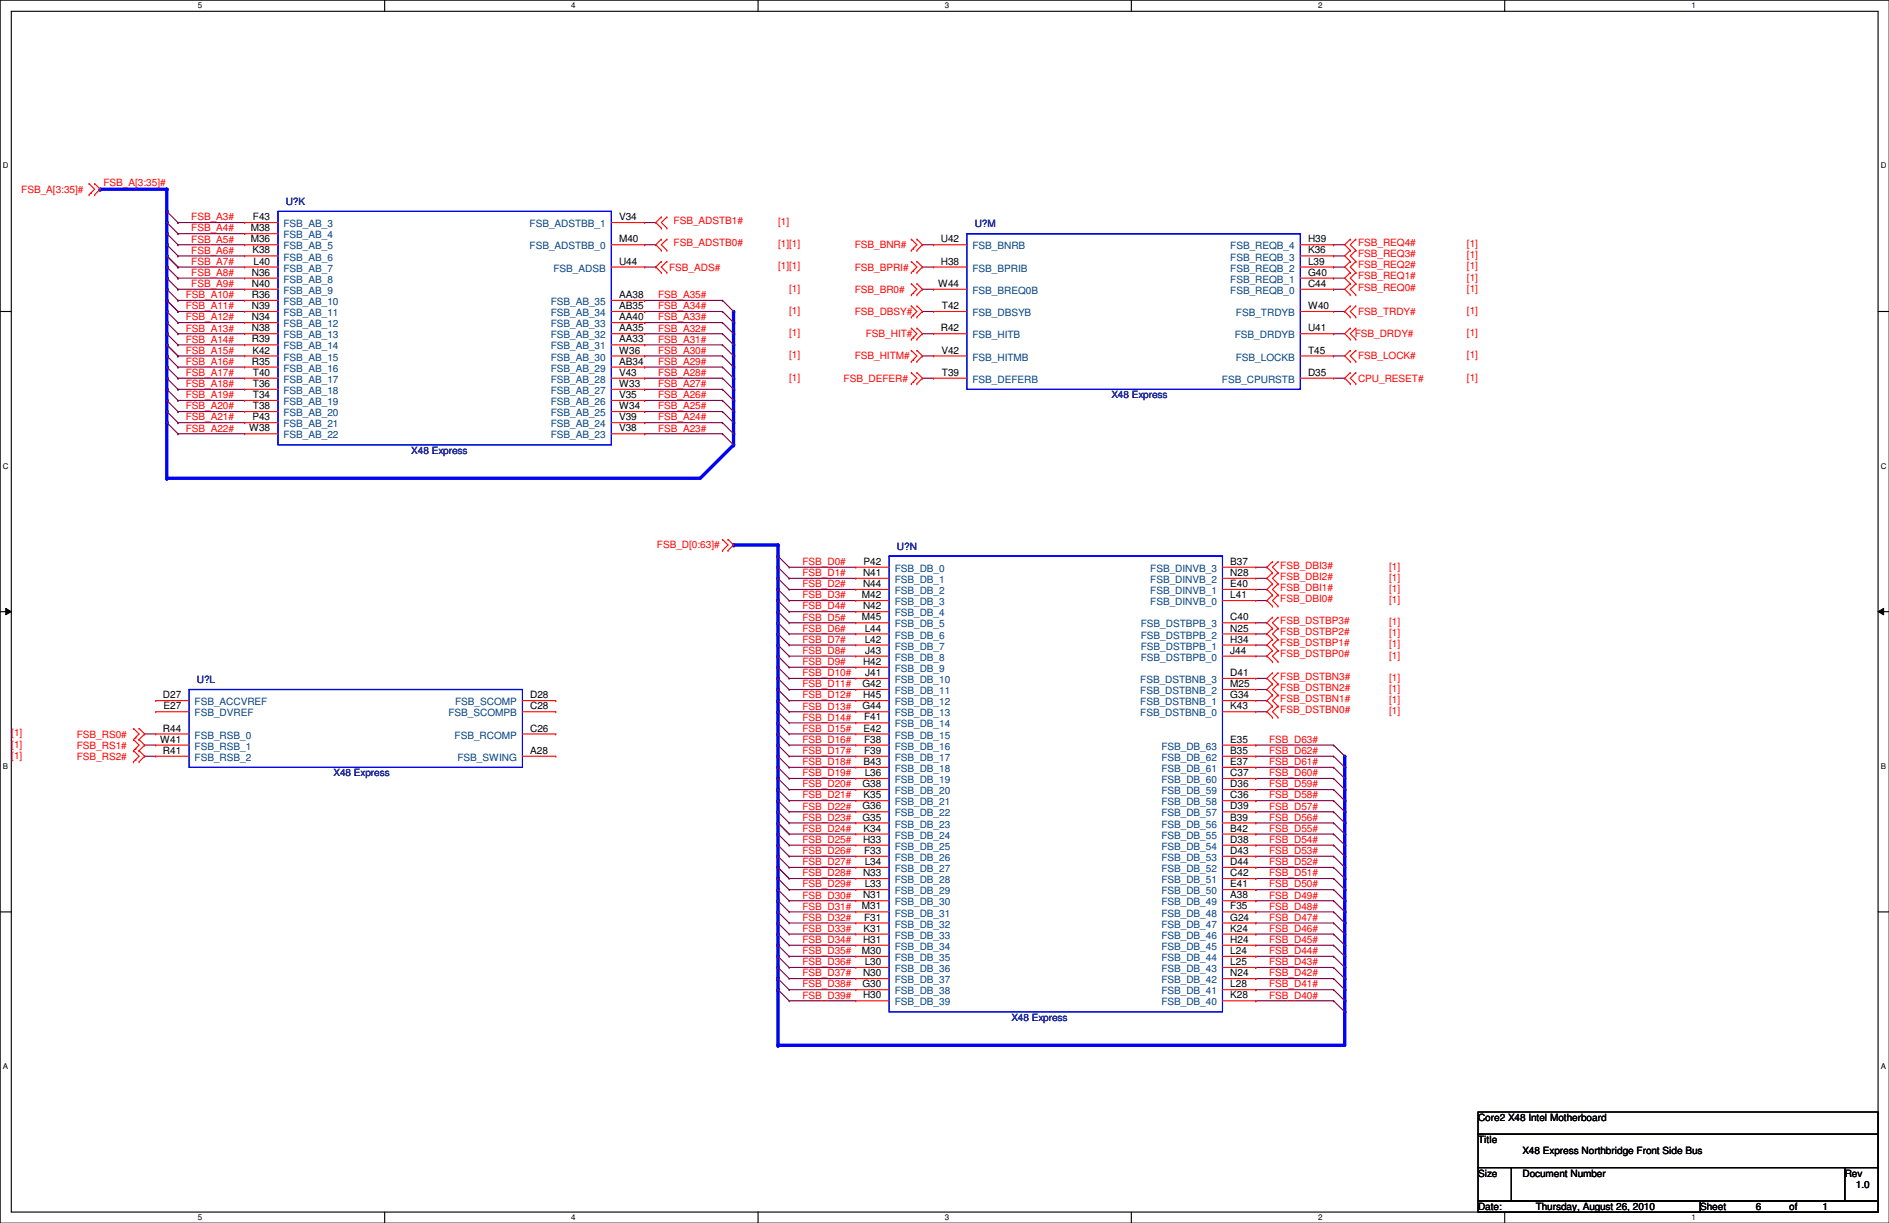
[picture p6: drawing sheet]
<svg xmlns="http://www.w3.org/2000/svg" width="432mm" height="279mm" viewBox="0 0 432 279" stroke-linecap="round" stroke-linejoin="round" font-family="sans-serif">
<defs><g id="words">
<g font-size="2.3" fill="#f00">
<text x="4.9" y="44">FSB_A[3:35]#</text>
<text x="23.7" y="42.5">FSB_A[3:35]#</text>
<text x="43.7" y="52.9">FSB_A4#</text>
<text x="43.7" y="50.3">FSB_A3#</text>
<text x="154" y="51.1">FSB_ADSTB1#</text>
<text x="177.8" y="51.4">[1]</text>
<text x="43.7" y="58">FSB_A6#</text>
<text x="43.7" y="55.4">FSB_A5#</text>
<text x="154" y="56.2">FSB_ADSTB0#</text>
<text x="177.8" y="56.5">[1][1]</text>
<text x="195.4" y="56.7">FSB_BNR#</text>
<text x="310.4" y="58.8">FSB_REQ3#</text>
<text x="310.4" y="56.2">FSB_REQ4#</text>
<text x="335.3" y="59">[1]</text>
<text x="335.3" y="56.5">[1]</text>
<text x="43.7" y="65.6">FSB_A9#</text>
<text x="43.7" y="63">FSB_A8#</text>
<text x="43.7" y="60.5">FSB_A7#</text>
<text x="153" y="61.8">FSB_ADS#</text>
<text x="177.8" y="61.6">[1][1]</text>
<text x="195.4" y="61.8">FSB_BPRI#</text>
<text x="310.4" y="63.8">FSB_REQ1#</text>
<text x="310.4" y="61.3">FSB_REQ2#</text>
<text x="335.3" y="64.1">[1]</text>
<text x="335.3" y="61.6">[1]</text>
<text x="42.5" y="70.7">FSB_A11#</text>
<text x="42.5" y="68.1">FSB_A10#</text>
<text x="150.4" y="68.1">FSB_A35#</text>
<text x="150.4" y="70.7">FSB_A34#</text>
<text x="180.4" y="66.6">[1]</text>
<text x="180.4" y="71.7">[1]</text>
<text x="195.4" y="66.9">FSB_BR0#</text>
<text x="195.4" y="72">FSB_DBSY#</text>
<text x="310.4" y="66.4">FSB_REQ0#</text>
<text x="310.4" y="72">FSB_TRDY#</text>
<text x="335.3" y="66.6">[1]</text>
<text x="335.3" y="71.7">[1]</text>
<text x="42.5" y="75.7">FSB_A13#</text>
<text x="42.5" y="73.2">FSB_A12#</text>
<text x="150.4" y="73.2">FSB_A33#</text>
<text x="150.4" y="75.7">FSB_A32#</text>
<text x="180.4" y="76.8">[1]</text>
<text x="197.9" y="77">FSB_HIT#</text>
<text x="309.7" y="77">FSB_DRDY#</text>
<text x="335.3" y="76.8">[1]</text>
<text x="42.5" y="83.4">FSB_A16#</text>
<text x="42.5" y="80.8">FSB_A15#</text>
<text x="42.5" y="78.3">FSB_A14#</text>
<text x="150.4" y="78.3">FSB_A31#</text>
<text x="150.4" y="80.8">FSB_A30#</text>
<text x="150.4" y="83.4">FSB_A29#</text>
<text x="180.4" y="81.9">[1]</text>
<text x="195.4" y="82.1">FSB_HITM#</text>
<text x="310.4" y="82.1">FSB_LOCK#</text>
<text x="335.3" y="81.9">[1]</text>
<text x="42.5" y="88.4">FSB_A18#</text>
<text x="42.5" y="85.9">FSB_A17#</text>
<text x="150.4" y="85.9">FSB_A28#</text>
<text x="150.4" y="88.4">FSB_A27#</text>
<text x="180.4" y="87">[1]</text>
<text x="192.8" y="87.2">FSB_DEFER#</text>
<text x="310.4" y="87.2">CPU_RESET#</text>
<text x="335.3" y="87">[1]</text>
<text x="42.5" y="93.5">FSB_A20#</text>
<text x="42.5" y="91">FSB_A19#</text>
<text x="150.4" y="91">FSB_A26#</text>
<text x="150.4" y="93.5">FSB_A25#</text>
<text x="42.5" y="98.6">FSB_A22#</text>
<text x="42.5" y="96.1">FSB_A21#</text>
<text x="150.4" y="96.1">FSB_A24#</text>
<text x="150.4" y="98.6">FSB_A23#</text>
<text x="150.2" y="125.3">FSB_D[0:63]#</text>
<text x="183.4" y="131.6">FSB_D1#</text>
<text x="183.4" y="129.1">FSB_D0#</text>
<text x="292.7" y="129.9">FSB_DBI3#</text>
<text x="317.5" y="130.1">[1]</text>
<text x="183.4" y="134.2">FSB_D2#</text>
<text x="183.4" y="136.7">FSB_D3#</text>
<text x="292.7" y="132.4">FSB_DBI2#</text>
<text x="292.7" y="135">FSB_DBI1#</text>
<text x="292.7" y="137.5">FSB_DBI0#</text>
<text x="317.5" y="132.7">[1]</text>
<text x="317.5" y="135.2">[1]</text>
<text x="317.5" y="137.8">[1]</text>
<text x="183.4" y="139.2">FSB_D4#</text>
<text x="183.4" y="141.8">FSB_D5#</text>
<text x="292.7" y="142.6">FSB_DSTBP3#</text>
<text x="317.5" y="142.8">[1]</text>
<text x="183.4" y="144.3">FSB_D6#</text>
<text x="183.4" y="146.9">FSB_D7#</text>
<text x="183.4" y="149.4">FSB_D8#</text>
<text x="292.7" y="145.1">FSB_DSTBP2#</text>
<text x="292.7" y="147.7">FSB_DSTBP1#</text>
<text x="317.5" y="145.4">[1]</text>
<text x="317.5" y="147.9">[1]</text>
<text x="183.4" y="151.9">FSB_D9#</text>
<text x="183.4" y="154.5">FSB_D10#</text>
<text x="292.7" y="150.2">FSB_DSTBP0#</text>
<text x="292.7" y="155.3">FSB_DSTBN3#</text>
<text x="317.5" y="150.5">[1]</text>
<text x="317.5" y="155.5">[1]</text>
<text x="183.4" y="159.6">FSB_D12#</text>
<text x="183.4" y="157">FSB_D11#</text>
<text x="292.7" y="157.8">FSB_DSTBN2#</text>
<text x="292.7" y="160.4">FSB_DSTBN1#</text>
<text x="317.5" y="158.1">[1]</text>
<text x="317.5" y="160.6">[1]</text>
<text x="183.4" y="164.6">FSB_D14#</text>
<text x="183.4" y="162.1">FSB_D13#</text>
<text x="183.4" y="167.2">FSB_D15#</text>
<text x="292.7" y="162.9">FSB_DSTBN0#</text>
<text x="317.5" y="163.2">[1]</text>
<text x="2.6" y="168.2">[1]</text>
<text x="2.6" y="170.8">[1]</text>
<text x="2.6" y="173.3">[1]</text>
<text x="17.6" y="168.5">FSB_RS0#</text>
<text x="17.6" y="171">FSB_RS1#</text>
<text x="17.6" y="173.6">FSB_RS2#</text>
<text x="183.4" y="172.3">FSB_D17#</text>
<text x="183.4" y="169.7">FSB_D16#</text>
<text x="290.1" y="169.7">FSB_D63#</text>
<text x="290.1" y="172.3">FSB_D62#</text>
<text x="183.4" y="174.8">FSB_D18#</text>
<text x="183.4" y="177.3">FSB_D19#</text>
<text x="183.4" y="179.9">FSB_D20#</text>
<text x="290.1" y="174.8">FSB_D61#</text>
<text x="290.1" y="177.3">FSB_D60#</text>
<text x="290.1" y="179.9">FSB_D59#</text>
<text x="183.4" y="182.4">FSB_D21#</text>
<text x="183.4" y="185">FSB_D22#</text>
<text x="290.1" y="182.4">FSB_D58#</text>
<text x="290.1" y="185">FSB_D57#</text>
<text x="183.4" y="187.5">FSB_D23#</text>
<text x="183.4" y="190">FSB_D24#</text>
<text x="290.1" y="187.5">FSB_D56#</text>
<text x="290.1" y="190">FSB_D55#</text>
<text x="183.4" y="192.6">FSB_D25#</text>
<text x="183.4" y="195.1">FSB_D26#</text>
<text x="183.4" y="197.7">FSB_D27#</text>
<text x="290.1" y="192.6">FSB_D54#</text>
<text x="290.1" y="195.1">FSB_D53#</text>
<text x="290.1" y="197.7">FSB_D52#</text>
<text x="183.4" y="200.2">FSB_D28#</text>
<text x="183.4" y="202.7">FSB_D29#</text>
<text x="290.1" y="202.7">FSB_D50#</text>
<text x="290.1" y="200.2">FSB_D51#</text>
<text x="183.4" y="205.3">FSB_D30#</text>
<text x="183.4" y="207.8">FSB_D31#</text>
<text x="290.1" y="205.3">FSB_D49#</text>
<text x="290.1" y="207.8">FSB_D48#</text>
<text x="183.4" y="215.4">FSB_D34#</text>
<text x="183.4" y="212.9">FSB_D33#</text>
<text x="183.4" y="210.4">FSB_D32#</text>
<text x="290.1" y="215.4">FSB_D45#</text>
<text x="290.1" y="212.9">FSB_D46#</text>
<text x="290.1" y="210.4">FSB_D47#</text>
<text x="183.4" y="220.5">FSB_D36#</text>
<text x="183.4" y="218">FSB_D35#</text>
<text x="290.1" y="218">FSB_D44#</text>
<text x="290.1" y="220.5">FSB_D43#</text>
<text x="183.4" y="225.6">FSB_D38#</text>
<text x="183.4" y="223.1">FSB_D37#</text>
<text x="290.1" y="223.1">FSB_D42#</text>
<text x="290.1" y="225.6">FSB_D41#</text>
<text x="183.4" y="228.1">FSB_D39#</text>
<text x="290.1" y="228.1">FSB_D40#</text>
</g>
<g font-size="2.3" fill="#000080">
<text x="65.3" y="46.8">U?K</text>
<text x="222.8" y="51.9">U?M</text>
<text x="254" y="91">X48 Express</text>
<text x="94" y="103.7">X48 Express</text>
<text x="205" y="125.6">U?N</text>
<text x="45" y="156">U?L</text>
<text x="76.2" y="177.4">X48 Express</text>
<text x="231.2" y="233.3">X48 Express</text>
</g>
<g font-size="2.3">
<text x="57.3" y="52.8">M38</text>
<text x="57.8" y="50.3">F43</text>
<text x="141.5" y="50.3">V34</text>
<text x="57.3" y="55.4">M36</text>
<text x="57.7" y="57.9">K38</text>
<text x="141.5" y="55.4">M40</text>
<text x="215.1" y="55.4">U42</text>
<text x="299" y="57.9">K36</text>
<text x="299" y="55.4">H39</text>
<text x="57.6" y="63">N36</text>
<text x="57.6" y="65.5">N40</text>
<text x="58" y="60.5">L40</text>
<text x="141.5" y="60.5">U44</text>
<text x="214.4" y="65.5">W44</text>
<text x="215.1" y="60.5">H38</text>
<text x="299" y="65.5">C44</text>
<text x="299" y="63">G40</text>
<text x="299" y="60.5">L39</text>
<text x="57.6" y="68.1">R36</text>
<text x="57.6" y="70.6">N39</text>
<text x="141.5" y="70.6">AB35</text>
<text x="141.5" y="68.1">AA38</text>
<text x="215.3" y="70.6">T42</text>
<text x="299" y="70.6">W40</text>
<text x="57.6" y="73.2">N34</text>
<text x="57.6" y="75.7">N38</text>
<text x="141.5" y="75.7">AA35</text>
<text x="141.5" y="73.2">AA40</text>
<text x="215.1" y="75.7">R42</text>
<text x="299" y="75.7">U41</text>
<text x="57.6" y="78.2">R39</text>
<text x="57.6" y="83.3">R35</text>
<text x="57.7" y="80.8">K42</text>
<text x="141.5" y="83.3">AB34</text>
<text x="141.5" y="80.8">W36</text>
<text x="141.5" y="78.2">AA33</text>
<text x="215.2" y="80.8">V42</text>
<text x="299" y="80.8">T45</text>
<text x="57.8" y="85.9">T40</text>
<text x="57.8" y="88.4">T36</text>
<text x="141.5" y="88.4">W33</text>
<text x="141.5" y="85.9">V43</text>
<text x="215.3" y="85.9">T39</text>
<text x="299" y="85.9">D35</text>
<text x="57.8" y="90.9">T34</text>
<text x="57.8" y="93.5">T38</text>
<text x="141.5" y="93.5">W34</text>
<text x="141.5" y="90.9">V35</text>
<text x="56.9" y="98.6">W38</text>
<text x="57.7" y="96">P43</text>
<text x="141.5" y="98.6">V38</text>
<text x="141.5" y="96">V39</text>
<text x="197.3" y="131.6">N41</text>
<text x="197.4" y="129">P42</text>
<text x="281.2" y="131.6">N28</text>
<text x="281.2" y="129">B37</text>
<text x="197" y="136.7">M42</text>
<text x="197.3" y="134.1">N44</text>
<text x="281.2" y="136.7">L41</text>
<text x="281.2" y="134.1">E40</text>
<text x="197" y="141.7">M45</text>
<text x="197.3" y="139.2">N42</text>
<text x="281.2" y="141.7">C40</text>
<text x="197.7" y="144.3">L44</text>
<text x="197.7" y="146.8">L42</text>
<text x="197.8" y="149.4">J43</text>
<text x="281.2" y="149.4">J44</text>
<text x="281.2" y="146.8">H34</text>
<text x="281.2" y="144.3">N25</text>
<text x="197.3" y="151.9">H42</text>
<text x="197.8" y="154.4">J41</text>
<text x="281.2" y="154.4">D41</text>
<text x="37.3" y="159.5">D27</text>
<text x="121.2" y="159.5">D28</text>
<text x="197.1" y="157">G42</text>
<text x="197.3" y="159.5">H45</text>
<text x="281.2" y="159.5">G34</text>
<text x="281.2" y="157">M25</text>
<text x="37.3" y="167.1">R44</text>
<text x="37.4" y="162.1">E27</text>
<text x="121.2" y="167.1">C26</text>
<text x="121.2" y="162.1">C28</text>
<text x="197.1" y="162.1">G44</text>
<text x="197.4" y="167.1">E42</text>
<text x="197.5" y="164.6">F41</text>
<text x="281.2" y="162.1">K43</text>
<text x="36.6" y="169.7">W41</text>
<text x="37.3" y="172.2">R41</text>
<text x="121.2" y="172.2">A28</text>
<text x="197.5" y="169.7">F38</text>
<text x="197.5" y="172.2">F39</text>
<text x="281.2" y="172.2">B35</text>
<text x="281.2" y="169.7">E35</text>
<text x="197.1" y="179.8">G38</text>
<text x="197.4" y="174.8">B43</text>
<text x="197.7" y="177.3">L36</text>
<text x="281.2" y="179.8">D36</text>
<text x="281.2" y="177.3">C37</text>
<text x="281.2" y="174.8">E37</text>
<text x="197.1" y="184.9">G36</text>
<text x="197.4" y="182.4">K35</text>
<text x="281.2" y="184.9">D39</text>
<text x="281.2" y="182.4">C36</text>
<text x="197.1" y="187.5">G35</text>
<text x="197.4" y="190">K34</text>
<text x="281.2" y="190">B42</text>
<text x="281.2" y="187.5">B39</text>
<text x="197.3" y="192.5">H33</text>
<text x="197.5" y="195.1">F33</text>
<text x="197.7" y="197.6">L34</text>
<text x="281.2" y="197.6">D44</text>
<text x="281.2" y="195.1">D43</text>
<text x="281.2" y="192.5">D38</text>
<text x="197.3" y="200.2">N33</text>
<text x="197.7" y="202.7">L33</text>
<text x="281.2" y="202.7">E41</text>
<text x="281.2" y="200.2">C42</text>
<text x="197" y="207.8">M31</text>
<text x="197.3" y="205.2">N31</text>
<text x="281.2" y="207.8">F35</text>
<text x="281.2" y="205.2">A38</text>
<text x="197.3" y="215.4">H31</text>
<text x="197.4" y="212.9">K31</text>
<text x="197.5" y="210.3">F31</text>
<text x="281.2" y="215.4">H24</text>
<text x="281.2" y="212.9">K24</text>
<text x="281.2" y="210.3">G24</text>
<text x="197" y="217.9">M30</text>
<text x="197.7" y="220.5">L30</text>
<text x="281.2" y="220.5">L25</text>
<text x="281.2" y="217.9">L24</text>
<text x="197.1" y="225.6">G30</text>
<text x="197.3" y="223">N30</text>
<text x="281.2" y="225.6">L28</text>
<text x="281.2" y="223">N24</text>
<text x="197.3" y="228.1">H30</text>
<text x="281.2" y="228.1">K28</text>
<text x="337.9" y="256.1">Core2 X48 Intel Motherboard</text>
<text x="337.9" y="261.2">Title</text>
<text x="348" y="263.7">X48 Express Northbridge Front Side Bus</text>
<text x="337.9" y="268.8">Size</text>
<text x="348" y="268.8">Document Number</text>
<text x="421.7" y="268.8">Rev</text>
<text x="424.2" y="271.4">1.0</text>
<text x="337.9" y="276.4">Date:</text>
<text x="351.1" y="276.4">Thursday, August 26, 2010</text>
<text x="388.7" y="276.4">Sheet</text>
<text x="401.4" y="276.4">6</text>
<text x="409" y="276.4">of</text>
<text x="416.6" y="276.4">1</text>
</g>
<g font-size="2.3" fill="#004080">
<text x="64.8" y="51.9">FSB_AB_3</text>
<text x="121.1" y="51.9">FSB_ADSTBB_1</text>
<text x="64.8" y="54.4">FSB_AB_4</text>
<text x="64.8" y="57">FSB_AB_5</text>
<text x="64.8" y="59.5">FSB_AB_6</text>
<text x="121.1" y="57">FSB_ADSTBB_0</text>
<text x="222.3" y="57">FSB_BNRB</text>
<text x="281.2" y="59.5">FSB_REQB_3</text>
<text x="281.2" y="57">FSB_REQB_4</text>
<text x="64.8" y="62.1">FSB_AB_7</text>
<text x="64.8" y="64.6">FSB_AB_8</text>
<text x="126.5" y="62.1">FSB_ADSB</text>
<text x="222.3" y="62.1">FSB_BPRIB</text>
<text x="281.2" y="64.6">FSB_REQB_1</text>
<text x="281.2" y="62.1">FSB_REQB_2</text>
<text x="64.8" y="69.7">FSB_AB_10</text>
<text x="64.8" y="67.1">FSB_AB_9</text>
<text x="125.9" y="69.7">FSB_AB_35</text>
<text x="222.3" y="67.1">FSB_BREQ0B</text>
<text x="281.2" y="67.1">FSB_REQB_0</text>
<text x="64.8" y="72.2">FSB_AB_11</text>
<text x="64.8" y="74.8">FSB_AB_12</text>
<text x="64.8" y="77.3">FSB_AB_13</text>
<text x="125.9" y="77.3">FSB_AB_32</text>
<text x="125.9" y="74.8">FSB_AB_33</text>
<text x="125.9" y="72.2">FSB_AB_34</text>
<text x="222.3" y="72.2">FSB_DBSYB</text>
<text x="222.3" y="77.3">FSB_HITB</text>
<text x="282.3" y="77.3">FSB_DRDYB</text>
<text x="282.5" y="72.2">FSB_TRDYB</text>
<text x="64.8" y="79.8">FSB_AB_14</text>
<text x="64.8" y="82.4">FSB_AB_15</text>
<text x="125.9" y="82.4">FSB_AB_30</text>
<text x="125.9" y="79.8">FSB_AB_31</text>
<text x="222.3" y="82.4">FSB_HITMB</text>
<text x="282.5" y="82.4">FSB_LOCKB</text>
<text x="64.8" y="84.9">FSB_AB_16</text>
<text x="64.8" y="87.5">FSB_AB_17</text>
<text x="125.9" y="87.5">FSB_AB_28</text>
<text x="125.9" y="84.9">FSB_AB_29</text>
<text x="222.3" y="87.5">FSB_DEFERB</text>
<text x="279.3" y="87.5">FSB_CPURSTB</text>
<text x="64.8" y="90">FSB_AB_18</text>
<text x="64.8" y="92.5">FSB_AB_19</text>
<text x="64.8" y="95.1">FSB_AB_20</text>
<text x="125.9" y="95.1">FSB_AB_25</text>
<text x="125.9" y="92.5">FSB_AB_26</text>
<text x="125.9" y="90">FSB_AB_27</text>
<text x="64.8" y="97.6">FSB_AB_21</text>
<text x="64.8" y="100.2">FSB_AB_22</text>
<text x="125.9" y="100.2">FSB_AB_23</text>
<text x="125.9" y="97.6">FSB_AB_24</text>
<text x="204.5" y="130.6">FSB_DB_0</text>
<text x="262.9" y="130.6">FSB_DINVB_3</text>
<text x="204.5" y="133.2">FSB_DB_1</text>
<text x="204.5" y="135.7">FSB_DB_2</text>
<text x="262.9" y="135.7">FSB_DINVB_1</text>
<text x="262.9" y="133.2">FSB_DINVB_2</text>
<text x="204.5" y="138.3">FSB_DB_3</text>
<text x="204.5" y="140.8">FSB_DB_4</text>
<text x="204.5" y="143.3">FSB_DB_5</text>
<text x="260.8" y="143.3">FSB_DSTBPB_3</text>
<text x="262.9" y="138.3">FSB_DINVB_0</text>
<text x="204.5" y="145.9">FSB_DB_6</text>
<text x="204.5" y="148.4">FSB_DB_7</text>
<text x="260.8" y="148.4">FSB_DSTBPB_1</text>
<text x="260.8" y="145.9">FSB_DSTBPB_2</text>
<text x="204.5" y="151">FSB_DB_8</text>
<text x="204.5" y="153.5">FSB_DB_9</text>
<text x="260.8" y="151">FSB_DSTBPB_0</text>
<text x="44.5" y="161.1">FSB_ACCVREF</text>
<text x="104.1" y="161.1">FSB_SCOMP</text>
<text x="204.5" y="156">FSB_DB_10</text>
<text x="204.5" y="158.6">FSB_DB_11</text>
<text x="204.5" y="161.1">FSB_DB_12</text>
<text x="260.6" y="161.1">FSB_DSTBNB_1</text>
<text x="260.6" y="158.6">FSB_DSTBNB_2</text>
<text x="260.6" y="156">FSB_DSTBNB_3</text>
<text x="44.5" y="163.7">FSB_DVREF</text>
<text x="102.5" y="163.7">FSB_SCOMPB</text>
<text x="204.5" y="163.7">FSB_DB_13</text>
<text x="204.5" y="166.2">FSB_DB_14</text>
<text x="260.6" y="163.7">FSB_DSTBNB_0</text>
<text x="44.5" y="168.7">FSB_RSB_0</text>
<text x="44.5" y="171.3">FSB_RSB_1</text>
<text x="44.5" y="173.8">FSB_RSB_2</text>
<text x="103.9" y="168.7">FSB_RCOMP</text>
<text x="104.6" y="173.8">FSB_SWING</text>
<text x="204.5" y="168.7">FSB_DB_15</text>
<text x="204.5" y="171.3">FSB_DB_16</text>
<text x="204.5" y="173.8">FSB_DB_17</text>
<text x="265.5" y="173.8">FSB_DB_62</text>
<text x="265.5" y="171.3">FSB_DB_63</text>
<text x="204.5" y="176.4">FSB_DB_18</text>
<text x="204.5" y="178.9">FSB_DB_19</text>
<text x="265.5" y="178.9">FSB_DB_60</text>
<text x="265.5" y="176.4">FSB_DB_61</text>
<text x="204.5" y="181.4">FSB_DB_20</text>
<text x="204.5" y="184">FSB_DB_21</text>
<text x="265.5" y="184">FSB_DB_58</text>
<text x="265.5" y="181.4">FSB_DB_59</text>
<text x="204.5" y="186.5">FSB_DB_22</text>
<text x="204.5" y="189.1">FSB_DB_23</text>
<text x="204.5" y="191.6">FSB_DB_24</text>
<text x="265.5" y="191.6">FSB_DB_55</text>
<text x="265.5" y="189.1">FSB_DB_56</text>
<text x="265.5" y="186.5">FSB_DB_57</text>
<text x="204.5" y="194.1">FSB_DB_25</text>
<text x="204.5" y="196.7">FSB_DB_26</text>
<text x="265.5" y="196.7">FSB_DB_53</text>
<text x="265.5" y="194.1">FSB_DB_54</text>
<text x="204.5" y="199.2">FSB_DB_27</text>
<text x="204.5" y="201.8">FSB_DB_28</text>
<text x="265.5" y="201.8">FSB_DB_51</text>
<text x="265.5" y="199.2">FSB_DB_52</text>
<text x="204.5" y="204.3">FSB_DB_29</text>
<text x="204.5" y="206.8">FSB_DB_30</text>
<text x="204.5" y="209.4">FSB_DB_31</text>
<text x="265.5" y="209.4">FSB_DB_48</text>
<text x="265.5" y="206.8">FSB_DB_49</text>
<text x="265.5" y="204.3">FSB_DB_50</text>
<text x="204.5" y="211.9">FSB_DB_32</text>
<text x="204.5" y="214.5">FSB_DB_33</text>
<text x="265.5" y="214.5">FSB_DB_46</text>
<text x="265.5" y="211.9">FSB_DB_47</text>
<text x="204.5" y="217">FSB_DB_34</text>
<text x="204.5" y="219.5">FSB_DB_35</text>
<text x="265.5" y="219.5">FSB_DB_44</text>
<text x="265.5" y="217">FSB_DB_45</text>
<text x="204.5" y="222.1">FSB_DB_36</text>
<text x="204.5" y="224.6">FSB_DB_37</text>
<text x="204.5" y="227.2">FSB_DB_38</text>
<text x="265.5" y="227.2">FSB_DB_41</text>
<text x="265.5" y="224.6">FSB_DB_42</text>
<text x="265.5" y="222.1">FSB_DB_43</text>
<text x="204.5" y="229.7">FSB_DB_39</text>
<text x="265.5" y="229.7">FSB_DB_40</text>
</g>
<g font-size="1.8">
<text x="45.3" y="1.9">5</text>
<text x="130.6" y="1.9">4</text>
<text x="215.9" y="1.9">3</text>
<text x="301.3" y="1.9">2</text>
<text x="386.6" y="1.9">1</text>
<text x=".7" y="38.5">D</text>
<text x="429.9" y="38.5">D</text>
<text x=".7" y="107.1">C</text>
<text x="429.9" y="107.1">C</text>
<text x=".7" y="175.6">B</text>
<text x="429.9" y="175.6">B</text>
<text x=".7" y="244.2">A</text>
<text x="429.9" y="244.2">A</text>
<text x="45.3" y="278.8">5</text>
<text x="130.6" y="278.8">4</text>
<text x="215.9" y="278.8">3</text>
<text x="301.3" y="278.8">2</text>
<text x="386.6" y="278.8">1</text>
</g>
</g></defs>
<path d="M0 0h431.8v279.4h-431.8zM2.6 2.6h426.7v274.3h-426.7z" fill="none" stroke="#000" stroke-width=".25"/>
<g fill="#fff">
<path d="M45.3 .3h.9v2h-.9z"/>
<path d="M45.3 277.2h.9v1.9h-.9z"/>
</g>
<path d="M87.9 0v2.6M87.9 276.9v2.5" fill="none" stroke="#000" stroke-width=".25"/>
<g fill="#fff">
<path d="M130.6 .3h1v2h-1z"/>
<path d="M130.6 277.2h1v1.9h-1z"/>
</g>
<path d="M173.3 0v2.6M173.3 276.9v2.5" fill="none" stroke="#000" stroke-width=".25"/>
<g fill="#fff">
<path d="M215.9 .3h1v2h-1z"/>
<path d="M215.9 277.2h1v1.9h-1z"/>
</g>
<path d="M258.6 0v2.6M258.6 276.9v2.5" fill="none" stroke="#000" stroke-width=".25"/>
<g fill="#fff">
<path d="M301.3 .3h1v2h-1z"/>
<path d="M301.3 277.2h1v1.9h-1z"/>
</g>
<path d="M344 0v2.6M344 276.9v2.5" fill="none" stroke="#000" stroke-width=".25"/>
<g fill="#fff">
<path d="M386.6 .3h1v2h-1z"/>
<path d="M386.6 277.2h1v1.9h-1z"/>
<path d="M.7 36.9h1.2v2h-1.2z"/>
<path d="M429.9 36.9h1.3v2h-1.3z"/>
<path d="M.7 105.5h1.2v1.9h-1.2z"/>
<path d="M429.9 105.5h1.3v1.9h-1.3z"/>
</g>
<path d="M0 71.2h2.6M429.3 71.2h2.5" fill="none" stroke="#000" stroke-width=".25"/>
<g fill="#fff">
<path d="M.7 174h1.2v2h-1.2z"/>
<path d="M429.9 174h1.2v2h-1.2z"/>
</g>
<path d="M0 139.7h2.6M429.3 139.7h2.5" fill="none" stroke="#000" stroke-width=".25"/>
<path d="M1.3 139l1.3 .7-1.3 .8zM429.3 139.7l1.3-.7v1.5z" fill="#000"/>
<path d="M1.3 139l1.3 .7-1.3 .8zM429.3 139.7l1.3-.7v1.5z" fill="none" stroke="#000" stroke-width=".23"/>
<g fill="#fff">
<path d="M.7 242.6h1.2v2h-1.2z"/>
<path d="M429.9 242.6h1.2v2h-1.2z"/>
</g>
<path d="M0 208.3h2.6M429.3 208.3h2.5" fill="none" stroke="#000" stroke-width=".25"/>
<path d="M307.4 172.8v2.5" fill="none" stroke="#00f" stroke-width=".76"/>
<circle cx="307.4" cy="172.8" r=".38" fill="#00f"/>
<path d="M177.8 238.8h129.6" fill="none" stroke="#00f" stroke-width=".76"/>
<circle cx="177.8" cy="238.8" r=".38" fill="#00f"/>
<path d="M177.8 226.1v12.7" fill="none" stroke="#00f" stroke-width=".76"/>
<circle cx="177.8" cy="226.1" r=".38" fill="#00f"/>
<path d="M167.7 124.5h10.1" fill="none" stroke="#00f" stroke-width=".76"/>
<circle cx="167.7" cy="124.5" r=".38" fill="#00f"/>
<path d="M307.4 175.3v2.5" fill="none" stroke="#00f" stroke-width=".76"/>
<circle cx="307.4" cy="175.3" r=".38" fill="#00f"/>
<path d="M307.4 193.1v2.5" fill="none" stroke="#00f" stroke-width=".76"/>
<circle cx="307.4" cy="193.1" r=".38" fill="#00f"/>
<path d="M307.4 198.2v2.5" fill="none" stroke="#00f" stroke-width=".76"/>
<circle cx="307.4" cy="198.2" r=".38" fill="#00f"/>
<path d="M307.4 203.2v2.6" fill="none" stroke="#00f" stroke-width=".76"/>
<circle cx="307.4" cy="203.2" r=".38" fill="#00f"/>
<path d="M307.4 200.7v2.5" fill="none" stroke="#00f" stroke-width=".76"/>
<circle cx="307.4" cy="200.7" r=".38" fill="#00f"/>
<path d="M307.4 195.6v2.6" fill="none" stroke="#00f" stroke-width=".76"/>
<circle cx="307.4" cy="195.6" r=".38" fill="#00f"/>
<path d="M307.4 180.4v2.5" fill="none" stroke="#00f" stroke-width=".76"/>
<circle cx="307.4" cy="180.4" r=".38" fill="#00f"/>
<path d="M307.4 185.5v2.5" fill="none" stroke="#00f" stroke-width=".76"/>
<circle cx="307.4" cy="185.5" r=".38" fill="#00f"/>
<path d="M307.4 190.5v2.6" fill="none" stroke="#00f" stroke-width=".76"/>
<circle cx="307.4" cy="190.5" r=".38" fill="#00f"/>
<path d="M307.4 188v2.5" fill="none" stroke="#00f" stroke-width=".76"/>
<circle cx="307.4" cy="188" r=".38" fill="#00f"/>
<path d="M307.4 182.9v2.6" fill="none" stroke="#00f" stroke-width=".76"/>
<circle cx="307.4" cy="182.9" r=".38" fill="#00f"/>
<path d="M307.4 177.8v2.6" fill="none" stroke="#00f" stroke-width=".76"/>
<circle cx="307.4" cy="177.8" r=".38" fill="#00f"/>
<path d="M307.4 205.8v2.5" fill="none" stroke="#00f" stroke-width=".76"/>
<circle cx="307.4" cy="205.8" r=".38" fill="#00f"/>
<path d="M307.4 210.9v2.5" fill="none" stroke="#00f" stroke-width=".76"/>
<circle cx="307.4" cy="210.9" r=".38" fill="#00f"/>
<path d="M307.4 218.5v2.5" fill="none" stroke="#00f" stroke-width=".76"/>
<circle cx="307.4" cy="218.5" r=".38" fill="#00f"/>
<path d="M307.4 223.6v2.5" fill="none" stroke="#00f" stroke-width=".76"/>
<circle cx="307.4" cy="223.6" r=".38" fill="#00f"/>
<path d="M307.4 228.6v2.6" fill="none" stroke="#00f" stroke-width=".76"/>
<circle cx="307.4" cy="228.6" r=".38" fill="#00f"/>
<path d="M307.4 231.2v7.6" fill="none" stroke="#00f" stroke-width=".76"/>
<circle cx="307.4" cy="231.2" r=".38" fill="#00f"/>
<path d="M307.4 226.1v2.5" fill="none" stroke="#00f" stroke-width=".76"/>
<circle cx="307.4" cy="226.1" r=".38" fill="#00f"/>
<path d="M307.4 221v2.6" fill="none" stroke="#00f" stroke-width=".76"/>
<circle cx="307.4" cy="221" r=".38" fill="#00f"/>
<path d="M307.4 215.9v2.6" fill="none" stroke="#00f" stroke-width=".76"/>
<circle cx="307.4" cy="215.9" r=".38" fill="#00f"/>
<path d="M307.4 213.4v2.5" fill="none" stroke="#00f" stroke-width=".76"/>
<circle cx="307.4" cy="213.4" r=".38" fill="#00f"/>
<path d="M307.4 208.3v2.6" fill="none" stroke="#00f" stroke-width=".76"/>
<circle cx="307.4" cy="208.3" r=".38" fill="#00f"/>
<path d="M177.8 208.3v2.6" fill="none" stroke="#00f" stroke-width=".76"/>
<circle cx="177.8" cy="208.3" r=".38" fill="#00f"/>
<path d="M177.8 195.6v2.6" fill="none" stroke="#00f" stroke-width=".76"/>
<circle cx="177.8" cy="195.6" r=".38" fill="#00f"/>
<path d="M177.8 200.7v2.5" fill="none" stroke="#00f" stroke-width=".76"/>
<circle cx="177.8" cy="200.7" r=".38" fill="#00f"/>
<path d="M177.8 198.2v2.5" fill="none" stroke="#00f" stroke-width=".76"/>
<circle cx="177.8" cy="198.2" r=".38" fill="#00f"/>
<path d="M177.8 205.8v2.5" fill="none" stroke="#00f" stroke-width=".76"/>
<circle cx="177.8" cy="205.8" r=".38" fill="#00f"/>
<path d="M177.8 203.2v2.6" fill="none" stroke="#00f" stroke-width=".76"/>
<circle cx="177.8" cy="203.2" r=".38" fill="#00f"/>
<path d="M177.8 213.4v2.5" fill="none" stroke="#00f" stroke-width=".76"/>
<circle cx="177.8" cy="213.4" r=".38" fill="#00f"/>
<path d="M177.8 210.9v2.5" fill="none" stroke="#00f" stroke-width=".76"/>
<circle cx="177.8" cy="210.9" r=".38" fill="#00f"/>
<path d="M177.8 218.5v2.5" fill="none" stroke="#00f" stroke-width=".76"/>
<circle cx="177.8" cy="218.5" r=".38" fill="#00f"/>
<path d="M177.8 215.9v2.6" fill="none" stroke="#00f" stroke-width=".76"/>
<circle cx="177.8" cy="215.9" r=".38" fill="#00f"/>
<path d="M177.8 223.6v2.5" fill="none" stroke="#00f" stroke-width=".76"/>
<circle cx="177.8" cy="223.6" r=".38" fill="#00f"/>
<path d="M177.8 221v2.6" fill="none" stroke="#00f" stroke-width=".76"/>
<circle cx="177.8" cy="221" r=".38" fill="#00f"/>
<path d="M177.8 170.2v2.6" fill="none" stroke="#00f" stroke-width=".76"/>
<circle cx="177.8" cy="170.2" r=".38" fill="#00f"/>
<path d="M177.8 167.7v2.5" fill="none" stroke="#00f" stroke-width=".76"/>
<circle cx="177.8" cy="167.7" r=".38" fill="#00f"/>
<path d="M177.8 172.8v2.5" fill="none" stroke="#00f" stroke-width=".76"/>
<circle cx="177.8" cy="172.8" r=".38" fill="#00f"/>
<path d="M177.8 182.9v2.6" fill="none" stroke="#00f" stroke-width=".76"/>
<circle cx="177.8" cy="182.9" r=".38" fill="#00f"/>
<path d="M177.8 175.3v2.5" fill="none" stroke="#00f" stroke-width=".76"/>
<circle cx="177.8" cy="175.3" r=".38" fill="#00f"/>
<path d="M177.8 180.4v2.5" fill="none" stroke="#00f" stroke-width=".76"/>
<circle cx="177.8" cy="180.4" r=".38" fill="#00f"/>
<path d="M177.8 177.8v2.6" fill="none" stroke="#00f" stroke-width=".76"/>
<circle cx="177.8" cy="177.8" r=".38" fill="#00f"/>
<path d="M177.8 188v2.5" fill="none" stroke="#00f" stroke-width=".76"/>
<circle cx="177.8" cy="188" r=".38" fill="#00f"/>
<path d="M177.8 185.5v2.5" fill="none" stroke="#00f" stroke-width=".76"/>
<circle cx="177.8" cy="185.5" r=".38" fill="#00f"/>
<path d="M177.8 190.5v2.6" fill="none" stroke="#00f" stroke-width=".76"/>
<circle cx="177.8" cy="190.5" r=".38" fill="#00f"/>
<path d="M177.8 193.1v2.5" fill="none" stroke="#00f" stroke-width=".76"/>
<circle cx="177.8" cy="193.1" r=".38" fill="#00f"/>
<path d="M177.8 137.2v2.5" fill="none" stroke="#00f" stroke-width=".76"/>
<circle cx="177.8" cy="137.2" r=".38" fill="#00f"/>
<path d="M177.8 134.7v2.5" fill="none" stroke="#00f" stroke-width=".76"/>
<circle cx="177.8" cy="134.7" r=".38" fill="#00f"/>
<path d="M177.8 152.4v2.6" fill="none" stroke="#00f" stroke-width=".76"/>
<circle cx="177.8" cy="152.4" r=".38" fill="#00f"/>
<path d="M177.8 139.7v2.6" fill="none" stroke="#00f" stroke-width=".76"/>
<circle cx="177.8" cy="139.7" r=".38" fill="#00f"/>
<path d="M177.8 144.8v2.6" fill="none" stroke="#00f" stroke-width=".76"/>
<circle cx="177.8" cy="144.8" r=".38" fill="#00f"/>
<path d="M177.8 142.3v2.5" fill="none" stroke="#00f" stroke-width=".76"/>
<circle cx="177.8" cy="142.3" r=".38" fill="#00f"/>
<path d="M177.8 149.9v2.5" fill="none" stroke="#00f" stroke-width=".76"/>
<circle cx="177.8" cy="149.9" r=".38" fill="#00f"/>
<path d="M177.8 147.4v2.5" fill="none" stroke="#00f" stroke-width=".76"/>
<circle cx="177.8" cy="147.4" r=".38" fill="#00f"/>
<path d="M177.8 155v2.5" fill="none" stroke="#00f" stroke-width=".76"/>
<circle cx="177.8" cy="155" r=".38" fill="#00f"/>
<path d="M177.8 157.5v2.6" fill="none" stroke="#00f" stroke-width=".76"/>
<circle cx="177.8" cy="157.5" r=".38" fill="#00f"/>
<path d="M177.8 162.6v2.5" fill="none" stroke="#00f" stroke-width=".76"/>
<circle cx="177.8" cy="162.6" r=".38" fill="#00f"/>
<path d="M177.8 160.1v2.5" fill="none" stroke="#00f" stroke-width=".76"/>
<circle cx="177.8" cy="160.1" r=".38" fill="#00f"/>
<path d="M177.8 165.1v2.6" fill="none" stroke="#00f" stroke-width=".76"/>
<circle cx="177.8" cy="165.1" r=".38" fill="#00f"/>
<path d="M177.8 132.1v2.6" fill="none" stroke="#00f" stroke-width=".76"/>
<circle cx="177.8" cy="132.1" r=".38" fill="#00f"/>
<path d="M177.8 129.6v2.5" fill="none" stroke="#00f" stroke-width=".76"/>
<circle cx="177.8" cy="129.6" r=".38" fill="#00f"/>
<path d="M177.8 127v2.6" fill="none" stroke="#00f" stroke-width=".76"/>
<circle cx="177.8" cy="127" r=".38" fill="#00f"/>
<path d="M177.8 124.5v2.5" fill="none" stroke="#00f" stroke-width=".76"/>
<circle cx="177.8" cy="124.5" r=".38" fill="#00f"/>
<g fill="none" stroke="#800040" stroke-width=".25">
<path d="M147.4 68.6h.1M147.4 68.6h17.7M180.4 132.1h.1M180.4 134.7h.1M180.4 137.2h.1M180.4 139.7h.1M180.4 129.6h.1M180.4 132.1h15.2M180.4 134.7h15.2M180.4 137.2h15.2M180.4 139.7h15.2M180.4 129.6h15.2"/>
<path d="M180.4 142.3h.1M180.4 144.8h.1M180.4 147.4h.1M180.4 149.9h.1M180.4 152.4h.1M180.4 155h.1M180.4 157.5h.1M180.4 142.3h15.2M180.4 144.8h15.2M180.4 147.4h15.2M180.4 149.9h15.2M180.4 152.4h15.2"/>
<path d="M180.4 155h15.2M180.4 157.5h15.2M180.4 165.1h.1M180.4 162.6h.1M180.4 160.1h.1M180.4 175.3h.1M180.4 172.8h.1M180.4 170.2h.1M180.4 167.7h.1M180.4 177.8h.1M180.4 170.2h15.2M180.4 172.8h15.2"/>
<path d="M180.4 175.3h15.2M180.4 177.8h15.2M180.4 165.1h15.2M180.4 162.6h15.2M180.4 160.1h15.2M180.4 167.7h15.2M287.1 170.2h.1M287.1 172.8h.1M287.1 175.3h.1M287.1 177.8h.1M287.1 170.2h17.7M287.1 172.8h17.7"/>
<path d="M287.1 175.3h17.7M287.1 177.8h17.7M180.4 180.4h.1M180.4 182.9h.1M180.4 185.5h.1M180.4 188h.1M180.4 190.5h.1M180.4 193.1h.1M180.4 195.6h.1M180.4 198.2h.1M180.4 180.4h15.2M180.4 182.9h15.2"/>
<path d="M180.4 185.5h15.2M180.4 188h15.2M180.4 190.5h15.2M180.4 193.1h15.2M180.4 195.6h15.2M180.4 198.2h15.2M287.1 180.4h.1M287.1 182.9h.1M287.1 185.5h.1M287.1 188h.1M287.1 190.5h.1M287.1 193.1h.1"/>
<path d="M287.1 195.6h.1M287.1 198.2h.1M287.1 180.4h17.7M287.1 182.9h17.7M287.1 185.5h17.7M287.1 188h17.7M287.1 190.5h17.7M287.1 193.1h17.7M287.1 195.6h17.7M287.1 198.2h17.7M180.4 200.7h.1M180.4 203.2h.1"/>
<path d="M180.4 205.8h.1M180.4 215.9h.1M180.4 213.4h.1M180.4 210.9h.1M180.4 208.3h.1M180.4 218.5h.1M180.4 205.8h15.2M180.4 203.2h15.2M180.4 200.7h15.2M180.4 215.9h15.2M180.4 213.4h15.2M180.4 210.9h15.2"/>
<path d="M180.4 208.3h15.2M180.4 218.5h15.2M287.1 205.8h.1M287.1 203.2h.1M287.1 200.7h.1M287.1 215.9h.1M287.1 213.4h.1M287.1 210.9h.1M287.1 208.3h.1M287.1 218.5h.1M287.1 205.8h17.7M287.1 203.2h17.7"/>
<path d="M287.1 200.7h17.7M287.1 215.9h17.7M287.1 213.4h17.7M287.1 210.9h17.7M287.1 208.3h17.7M287.1 218.5h17.7M180.4 226.1h.1M180.4 223.6h.1M180.4 221h.1M180.4 228.6h.1M180.4 221h15.2M180.4 223.6h15.2"/>
<path d="M180.4 228.6h15.2M180.4 226.1h15.2M287.1 221h.1M287.1 223.6h.1M287.1 228.6h.1M287.1 226.1h.1M287.1 221h17.7M287.1 223.6h17.7M287.1 228.6h17.7M287.1 226.1h17.7"/>
</g>
<path d="M167.7 71.2v2.5" fill="none" stroke="#00f" stroke-width=".76"/>
<circle cx="167.7" cy="71.2" r=".38" fill="#00f"/>
<path d="M167.7 73.7v2.5" fill="none" stroke="#00f" stroke-width=".76"/>
<circle cx="167.7" cy="73.7" r=".38" fill="#00f"/>
<path d="M167.7 76.2v2.6" fill="none" stroke="#00f" stroke-width=".76"/>
<circle cx="167.7" cy="76.2" r=".38" fill="#00f"/>
<path d="M167.7 78.8v2.5" fill="none" stroke="#00f" stroke-width=".76"/>
<circle cx="167.7" cy="78.8" r=".38" fill="#00f"/>
<path d="M167.7 81.3v2.6" fill="none" stroke="#00f" stroke-width=".76"/>
<circle cx="167.7" cy="81.3" r=".38" fill="#00f"/>
<path d="M167.7 83.9v2.5" fill="none" stroke="#00f" stroke-width=".76"/>
<circle cx="167.7" cy="83.9" r=".38" fill="#00f"/>
<path d="M167.7 86.4v2.5" fill="none" stroke="#00f" stroke-width=".76"/>
<circle cx="167.7" cy="86.4" r=".38" fill="#00f"/>
<path d="M167.7 94v2.6" fill="none" stroke="#00f" stroke-width=".76"/>
<circle cx="167.7" cy="94" r=".38" fill="#00f"/>
<path d="M167.7 96.6v2.5" fill="none" stroke="#00f" stroke-width=".76"/>
<circle cx="167.7" cy="96.6" r=".38" fill="#00f"/>
<path d="M167.7 88.9v2.6" fill="none" stroke="#00f" stroke-width=".76"/>
<circle cx="167.7" cy="88.9" r=".38" fill="#00f"/>
<path d="M167.7 91.5v2.5" fill="none" stroke="#00f" stroke-width=".76"/>
<circle cx="167.7" cy="91.5" r=".38" fill="#00f"/>
<path d="M167.7 99.1v2.5" fill="none" stroke="#00f" stroke-width=".76"/>
<circle cx="167.7" cy="99.1" r=".38" fill="#00f"/>
<path d="M38.1 91.5v2.5" fill="none" stroke="#00f" stroke-width=".76"/>
<circle cx="38.1" cy="91.5" r=".38" fill="#00f"/>
<path d="M38.1 88.9v2.6" fill="none" stroke="#00f" stroke-width=".76"/>
<circle cx="38.1" cy="88.9" r=".38" fill="#00f"/>
<path d="M38.1 94v2.6" fill="none" stroke="#00f" stroke-width=".76"/>
<circle cx="38.1" cy="94" r=".38" fill="#00f"/>
<path d="M38.1 78.8v2.5" fill="none" stroke="#00f" stroke-width=".76"/>
<circle cx="38.1" cy="78.8" r=".38" fill="#00f"/>
<path d="M38.1 76.2v2.6" fill="none" stroke="#00f" stroke-width=".76"/>
<circle cx="38.1" cy="76.2" r=".38" fill="#00f"/>
<path d="M38.1 81.3v2.6" fill="none" stroke="#00f" stroke-width=".76"/>
<circle cx="38.1" cy="81.3" r=".38" fill="#00f"/>
<path d="M38.1 86.4v2.5" fill="none" stroke="#00f" stroke-width=".76"/>
<circle cx="38.1" cy="86.4" r=".38" fill="#00f"/>
<path d="M38.1 83.9v2.5" fill="none" stroke="#00f" stroke-width=".76"/>
<circle cx="38.1" cy="83.9" r=".38" fill="#00f"/>
<path d="M38.1 68.6v2.6" fill="none" stroke="#00f" stroke-width=".76"/>
<circle cx="38.1" cy="68.6" r=".38" fill="#00f"/>
<path d="M38.1 66.1v2.5" fill="none" stroke="#00f" stroke-width=".76"/>
<circle cx="38.1" cy="66.1" r=".38" fill="#00f"/>
<path d="M38.1 73.7v2.5" fill="none" stroke="#00f" stroke-width=".76"/>
<circle cx="38.1" cy="73.7" r=".38" fill="#00f"/>
<path d="M38.1 71.2v2.5" fill="none" stroke="#00f" stroke-width=".76"/>
<circle cx="38.1" cy="71.2" r=".38" fill="#00f"/>
<path d="M38.1 55.9v2.6" fill="none" stroke="#00f" stroke-width=".76"/>
<circle cx="38.1" cy="55.9" r=".38" fill="#00f"/>
<path d="M38.1 61v2.5" fill="none" stroke="#00f" stroke-width=".76"/>
<circle cx="38.1" cy="61" r=".38" fill="#00f"/>
<path d="M38.1 58.5v2.5" fill="none" stroke="#00f" stroke-width=".76"/>
<circle cx="38.1" cy="58.5" r=".38" fill="#00f"/>
<path d="M38.1 63.5v2.6" fill="none" stroke="#00f" stroke-width=".76"/>
<circle cx="38.1" cy="63.5" r=".38" fill="#00f"/>
<path d="M38.1 48.3v2.5" fill="none" stroke="#00f" stroke-width=".76"/>
<circle cx="38.1" cy="48.3" r=".38" fill="#00f"/>
<path d="M38.1 53.4v2.5" fill="none" stroke="#00f" stroke-width=".76"/>
<circle cx="38.1" cy="53.4" r=".38" fill="#00f"/>
<path d="M38.1 50.8v2.6" fill="none" stroke="#00f" stroke-width=".76"/>
<circle cx="38.1" cy="50.8" r=".38" fill="#00f"/>
<g fill="none" stroke="#800040" stroke-width=".25">
<path d="M40.7 58.5h.1M40.7 55.9h.1M40.7 53.4h.1M40.7 50.8h.1M40.7 58.5h15.2M40.7 55.9h15.2M40.7 53.4h15.2M40.7 50.8h15.2M40.7 78.8h.1M40.7 76.2h.1M40.7 73.7h.1M40.7 71.2h.1"/>
<path d="M40.7 68.6h.1M40.7 66.1h.1M40.7 63.5h.1M40.7 61h.1M40.7 71.2h15.2M40.7 73.7h15.2M40.7 76.2h15.2M40.7 78.8h15.2M40.7 68.6h15.2M40.7 66.1h15.2M40.7 63.5h15.2M40.7 61h15.2"/>
<path d="M147.4 71.2h.1M147.4 73.7h.1M147.4 76.2h.1M147.4 78.8h.1M147.4 71.2h17.7M147.4 73.7h17.7M147.4 76.2h17.7M147.4 78.8h17.7M40.7 99.1h.1M40.7 96.6h.1M40.7 94h.1M40.7 91.5h.1"/>
<path d="M40.7 88.9h.1M40.7 86.4h.1M40.7 83.9h.1M40.7 81.3h.1M40.7 81.3h15.2M40.7 83.9h15.2M40.7 86.4h15.2M40.7 88.9h15.2M40.7 91.5h15.2M40.7 94h15.2M40.7 96.6h15.2M40.7 99.1h15.2"/>
<path d="M147.4 81.3h.1M147.4 83.9h.1M147.4 86.4h.1M147.4 88.9h.1M147.4 91.5h.1M147.4 94h.1M147.4 96.6h.1M147.4 99.1h.1M147.4 81.3h17.7M147.4 83.9h17.7M147.4 86.4h17.7M147.4 88.9h17.7"/>
<path d="M147.4 91.5h17.7M147.4 94h17.7M147.4 96.6h17.7M147.4 99.1h17.7"/>
</g>
<path d="M38.1 43.2v5.1" fill="none" stroke="#00f" stroke-width=".76"/>
<circle cx="38.1" cy="43.2" r=".38" fill="#00f"/>
<path d="M167.7 101.6l-7.6 7.7" fill="none" stroke="#00f" stroke-width=".76"/>
<circle cx="167.7" cy="101.6" r=".38" fill="#00f"/>
<path d="M38.1 109.3h122" fill="none" stroke="#00f" stroke-width=".76"/>
<circle cx="38.1" cy="109.3" r=".38" fill="#00f"/>
<path d="M38.1 96.6v12.7" fill="none" stroke="#00f" stroke-width=".76"/>
<circle cx="38.1" cy="96.6" r=".38" fill="#00f"/>
<path d="M22.9 43.2h15.2" fill="none" stroke="#00f" stroke-width=".76"/>
<circle cx="22.9" cy="43.2" r=".38" fill="#00f"/>
<g fill="none" stroke="#800040" stroke-width=".25">
<path d="M38.1 58.5l2.6 2.5M38.1 55.9l2.6 2.6M38.1 53.4l2.6 2.5M38.1 50.8l2.6 2.6M38.1 48.3l2.6 2.5M40.7 58.5h.1M40.7 55.9h.1M40.7 53.4h.1M40.7 50.8h.1M147.4 55.9h2.5M147.4 50.8h2.5M149.9 55.9h.1"/>
<path d="M149.9 50.8h.1M210.9 55.9h.1M210.9 55.9h2.5M304.8 58.5h.1M304.8 55.9h.1M304.8 55.9h2.6M304.8 58.5h2.6M38.1 78.8l2.6 2.5M38.1 76.2l2.6 2.6M38.1 73.7l2.6 2.5M38.1 71.2l2.6 2.5M38.1 68.6l2.6 2.6"/>
<path d="M38.1 66.1l2.6 2.5M38.1 63.5l2.6 2.6M38.1 61l2.6 2.5M40.7 78.8h.1M40.7 76.2h.1M40.7 73.7h.1M40.7 71.2h.1M40.7 68.6h.1M40.7 66.1h.1M40.7 63.5h.1M40.7 61h.1M147.4 61h2.5"/>
<path d="M149.9 61h.1M165.1 68.6h.1M165.1 71.2h.1M165.1 73.7h.1M165.1 76.2h.1M165.1 78.8h.1M165.1 68.6l2.6 2.6M165.1 71.2l2.6 2.5M165.1 73.7l2.6 2.5M165.1 76.2l2.6 2.6M165.1 78.8l2.6 2.5M210.9 76.2h.1"/>
<path d="M210.9 71.2h.1M210.9 61h.1M210.9 66.1h.1M210.9 61h2.5M210.9 76.2h2.5M210.9 66.1h2.5M210.9 71.2h2.5M304.8 66.1h.1M304.8 63.5h.1M304.8 61h.1M304.8 76.2h.1M304.8 61h2.6"/>
<path d="M304.8 76.2h2.6M304.8 66.1h2.6M304.8 63.5h2.6M304.8 71.2h2.6M307.4 71.2h.1M38.1 96.6l2.6 2.5M38.1 94l2.6 2.6M38.1 91.5l2.6 2.5M38.1 88.9l2.6 2.6M38.1 86.4l2.6 2.5M38.1 83.9l2.6 2.5M38.1 81.3l2.6 2.6"/>
<path d="M40.7 99.1h.1M40.7 96.6h.1M40.7 94h.1M40.7 91.5h.1M40.7 88.9h.1M40.7 86.4h.1M40.7 83.9h.1M40.7 81.3h.1M165.1 81.3h.1M165.1 83.9h.1M165.1 86.4h.1M165.1 88.9h.1"/>
<path d="M165.1 91.5h.1M165.1 94h.1M165.1 96.6h.1M165.1 99.1h.1M165.1 81.3l2.6 2.6M165.1 83.9l2.6 2.5M165.1 86.4l2.6 2.5M165.1 88.9l2.6 2.6M165.1 91.5l2.6 2.5M165.1 94l2.6 2.6M165.1 96.6l2.6 2.5M165.1 99.1l2.6 2.5"/>
<path d="M210.9 81.3h.1M210.9 86.4h.1M210.9 81.3h2.5M210.9 86.4h2.5M304.8 81.3h.1M304.8 81.3h2.6M304.8 86.4h2.6M307.4 86.4h.1M177.8 137.2h.1M177.8 139.7h.1M177.8 134.7h.1M177.8 132.1h.1"/>
<path d="M177.8 129.6h.1M177.8 127h.1M177.8 137.2l2.6 2.5M177.8 139.7l2.6 2.6M177.8 134.7l2.6 2.5M177.8 132.1l2.6 2.6M177.8 129.6l2.6 2.5M177.8 127l2.6 2.6M287.1 129.6h2.5M287.1 132.1h2.5M287.1 134.7h2.5M287.1 137.2h2.5"/>
<path d="M289.6 129.6h.1M289.6 132.1h.1M289.6 134.7h.1M289.6 137.2h.1M177.8 142.3h.1M177.8 144.8h.1M177.8 157.5h.1M177.8 147.4h.1M177.8 152.4h.1M177.8 149.9h.1M177.8 155h.1M177.8 142.3l2.6 2.5"/>
<path d="M177.8 144.8l2.6 2.6M177.8 157.5l2.6 2.6M177.8 147.4l2.6 2.5M177.8 152.4l2.6 2.6M177.8 149.9l2.6 2.5M177.8 155l2.6 2.5M287.1 142.3h2.5M287.1 144.8h2.5M287.1 149.9h2.5M287.1 147.4h2.5M287.1 155h2.5M287.1 157.5h2.5"/>
<path d="M289.6 142.3h.1M289.6 144.8h.1M289.6 149.9h.1M289.6 147.4h.1M289.6 155h.1M289.6 157.5h.1M33.1 172.8h.1M33.1 170.2h.1M33.1 167.7h.1M33.1 172.8h2.5M33.1 170.2h2.5M33.1 167.7h2.5"/>
<path d="M177.8 170.2h.1M177.8 175.3h.1M177.8 172.8h.1M177.8 177.8h.1M177.8 162.6h.1M177.8 160.1h.1M177.8 165.1h.1M177.8 167.7h.1M177.8 170.2l2.6 2.6M177.8 175.3l2.6 2.5M177.8 172.8l2.6 2.5M177.8 177.8l2.6 2.6"/>
<path d="M177.8 162.6l2.6 2.5M177.8 160.1l2.6 2.5M177.8 165.1l2.6 2.6M177.8 167.7l2.6 2.5M287.1 162.6h2.5M287.1 160.1h2.5M289.6 162.6h.1M289.6 160.1h.1M304.8 170.2h.1M304.8 172.8h.1M304.8 177.8h.1M304.8 175.3h.1"/>
<path d="M304.8 170.2l2.6 2.6M304.8 172.8l2.6 2.5M304.8 177.8l2.6 2.6M304.8 175.3l2.6 2.5M177.8 198.2h.1M177.8 190.5h.1M177.8 195.6h.1M177.8 193.1h.1M177.8 180.4h.1M177.8 185.5h.1M177.8 182.9h.1M177.8 188h.1"/>
<path d="M177.8 198.2l2.6 2.5M177.8 190.5l2.6 2.6M177.8 195.6l2.6 2.6M177.8 193.1l2.6 2.5M177.8 180.4l2.6 2.5M177.8 185.5l2.6 2.5M177.8 182.9l2.6 2.6M177.8 188l2.6 2.5M304.8 180.4h.1M304.8 193.1h.1M304.8 198.2h.1M304.8 195.6h.1"/>
<path d="M304.8 182.9h.1M304.8 188h.1M304.8 185.5h.1M304.8 190.5h.1M304.8 180.4l2.6 2.5M304.8 193.1l2.6 2.5M304.8 198.2l2.6 2.5M304.8 195.6l2.6 2.6M304.8 182.9l2.6 2.6M304.8 188l2.6 2.5M304.8 185.5l2.6 2.5M304.8 190.5l2.6 2.6"/>
<path d="M177.8 203.2h.1M177.8 200.7h.1M177.8 205.8h.1M177.8 218.5h.1M177.8 208.3h.1M177.8 213.4h.1M177.8 210.9h.1M177.8 215.9h.1M177.8 203.2l2.6 2.6M177.8 200.7l2.6 2.5M177.8 205.8l2.6 2.5M177.8 218.5l2.6 2.5"/>
<path d="M177.8 208.3l2.6 2.6M177.8 213.4l2.6 2.5M177.8 210.9l2.6 2.5M177.8 215.9l2.6 2.6M304.8 200.7h.1M304.8 203.2h.1M304.8 208.3h.1M304.8 205.8h.1M304.8 210.9h.1M304.8 213.4h.1M304.8 218.5h.1M304.8 215.9h.1"/>
<path d="M304.8 200.7l2.6 2.5M304.8 203.2l2.6 2.6M304.8 208.3l2.6 2.6M304.8 205.8l2.6 2.5M304.8 210.9l2.6 2.5M304.8 213.4l2.6 2.5M304.8 218.5l2.6 2.5M304.8 215.9l2.6 2.6M177.8 223.6h.1M177.8 221h.1M177.8 226.1h.1M177.8 223.6l2.6 2.5"/>
<path d="M177.8 221l2.6 2.6M177.8 226.1l2.6 2.5M304.8 223.6h.1M304.8 228.6h.1M304.8 226.1h.1M304.8 221h.1M304.8 223.6l2.6 2.5M304.8 228.6l2.6 2.6M304.8 226.1l2.6 2.5M304.8 221l2.6 2.6"/>
</g>
<g fill="none" stroke="#f00" stroke-width=".25">
<path d="M20.4 42h.1M20.4 44.5h.1M20.4 42l1.2 1.2-1.2 1.3M20.9 44h.1M21.6 42h.1M21.6 44.5h.1M21.6 42l1.3 1.2-1.3 1.3M55.9 50.8h.1M55.9 53.4h.1M55.9 55.9h.1M55.9 58.5h.1M55.9 50.8h7.6"/>
<path d="M55.9 53.4h7.6M55.9 55.9h7.6M55.9 58.5h7.6M139.7 50.8h7.7M139.7 55.9h7.7M147.4 55.9h.1M147.4 50.8h.1M151.2 59.7h.1M151.2 57.2h.1M151.2 54.7h.1M151.2 52.1h.1M151.2 49.6h.1"/>
<path d="M151.2 59.7l-1.3 1.3 1.3 1.3M151.2 54.7l-1.3 1.2 1.3 1.3M151.2 49.6l-1.3 1.2 1.3 1.3M152.4 59.7h.1M152.4 54.7h.1M152.4 57.2h.1M152.4 49.6h.1M152.4 52.1h.1M152.4 59.7l-1.2 1.3 1.2 1.3M152.4 54.7l-1.2 1.2 1.2 1.3M152.4 49.6l-1.2 1.2 1.2 1.3M208.3 54.7h.1"/>
<path d="M208.3 57.2h.1M208.3 59.7h.1M208.3 54.7l1.3 1.2-1.3 1.3M208.3 59.7l1.3 1.3-1.3 1.3M208.8 56.7h.1M209.6 54.7h.1M209.6 57.2h.1M209.6 59.7h.1M209.6 54.7l1.3 1.2-1.3 1.3M209.6 59.7l1.3 1.3-1.3 1.3M213.4 55.9h.1M213.4 55.9h7.6"/>
<path d="M297.2 55.9h7.6M297.2 58.5h7.6M304.8 58.5h.1M304.8 55.9h.1M308.7 59.7h.1M308.7 57.2h.1M308.7 54.7h.1M308.7 59.7l-1.3 1.3 1.3 1.3M308.7 57.2l-1.3 1.3 1.3 1.2M308.7 54.7l-1.3 1.2 1.3 1.3M309.9 59.7h.1M309.9 57.2h.1"/>
<path d="M309.9 54.7h.1M309.9 59.7l-1.2 1.3 1.2 1.3M309.9 57.2l-1.2 1.3 1.2 1.2M309.9 54.7l-1.2 1.2 1.2 1.3M55.9 68.6h.1M55.9 71.2h.1M55.9 73.7h.1M55.9 76.2h.1M55.9 78.8h.1M55.9 61h.1M55.9 63.5h.1M55.9 66.1h.1"/>
<path d="M55.9 68.6h7.6M55.9 71.2h7.6M55.9 73.7h7.6M55.9 76.2h7.6M55.9 78.8h7.6M55.9 61h7.6M55.9 63.5h7.6M55.9 66.1h7.6M139.7 68.6h7.7M139.7 71.2h7.7M139.7 73.7h7.7M139.7 76.2h7.7"/>
<path d="M139.7 78.8h7.7M139.7 61h7.7M147.4 78.8h.1M147.4 76.2h.1M147.4 73.7h.1M147.4 71.2h.1M147.4 68.6h.1M147.4 61h.1M151.2 62.3h.1M152.4 62.3h.1M208.3 62.3h.1M208.3 64.8h.1"/>
<path d="M208.3 67.4h.1M208.3 69.9h.1M208.3 72.4h.1M208.3 75h.1M208.3 77.5h.1M208.3 64.8l1.3 1.3-1.3 1.3M208.3 69.9l1.3 1.3-1.3 1.2M208.3 75l1.3 1.2-1.3 1.3M208.8 61.8h.1M208.8 66.8h.1M208.8 71.9h.1M208.8 77h.1"/>
<path d="M209.6 62.3h.1M209.6 64.8h.1M209.6 67.4h.1M209.6 69.9h.1M209.6 72.4h.1M209.6 75h.1M209.6 77.5h.1M209.6 64.8l1.3 1.3-1.3 1.3M209.6 69.9l1.3 1.3-1.3 1.2M209.6 75l1.3 1.2-1.3 1.3M213.4 61h.1M213.4 66.1h.1"/>
<path d="M213.4 71.2h.1M213.4 76.2h.1M213.4 71.2h7.6M213.4 76.2h7.6M213.4 61h7.6M213.4 66.1h7.6M297.2 71.2h7.6M297.2 76.2h7.6M297.2 61h7.6M297.2 63.5h7.6M297.2 66.1h7.6M304.8 76.2h.1"/>
<path d="M304.8 66.1h.1M304.8 63.5h.1M304.8 61h.1M304.8 71.2h.1M308.7 67.4h.1M308.7 64.8h.1M308.7 62.3h.1M308.7 69.9h.1M308.7 72.4h.1M308.7 75h.1M308.7 77.5h.1M308.7 64.8l-1.3 1.3 1.3 1.3"/>
<path d="M308.7 62.3l-1.3 1.2 1.3 1.3M308.7 69.9l-1.3 1.3 1.3 1.2M308.7 75l-1.3 1.2 1.3 1.3M309.9 64.8h.1M309.9 67.4h.1M309.9 62.3h.1M309.9 72.4h.1M309.9 69.9h.1M309.9 77.5h.1M309.9 75h.1M309.9 64.8l-1.2 1.3 1.2 1.3M309.9 62.3l-1.2 1.2 1.2 1.3"/>
<path d="M309.9 69.9l-1.2 1.3 1.2 1.2M309.9 75l-1.2 1.2 1.2 1.3M55.9 81.3h.1M55.9 83.9h.1M55.9 86.4h.1M55.9 88.9h.1M55.9 91.5h.1M55.9 94h.1M55.9 96.6h.1M55.9 99.1h.1M55.9 81.3h7.6M55.9 83.9h7.6"/>
<path d="M55.9 86.4h7.6M55.9 88.9h7.6M55.9 91.5h7.6M55.9 94h7.6M55.9 96.6h7.6M55.9 99.1h7.6M139.7 81.3h7.7M139.7 83.9h7.7M139.7 86.4h7.7M139.7 88.9h7.7M139.7 91.5h7.7M139.7 94h7.7"/>
<path d="M139.7 96.6h7.7M139.7 99.1h7.7M147.4 99.1h.1M147.4 96.6h.1M147.4 94h.1M147.4 91.5h.1M147.4 88.9h.1M147.4 86.4h.1M147.4 83.9h.1M147.4 81.3h.1M208.3 80.1h.1M208.3 82.6h.1"/>
<path d="M208.3 85.1h.1M208.3 87.7h.1M208.3 80.1l1.3 1.2-1.3 1.3M208.3 85.1l1.3 1.3-1.3 1.3M208.8 82.1h.1M208.8 87.2h.1M209.6 80.1h.1M209.6 82.6h.1M209.6 85.1h.1M209.6 87.7h.1M209.6 80.1l1.3 1.2-1.3 1.3M209.6 85.1l1.3 1.3-1.3 1.3"/>
<path d="M213.4 86.4h.1M213.4 81.3h.1M213.4 81.3h7.6M213.4 86.4h7.6M297.2 81.3h7.6M297.2 86.4h7.6M304.8 86.4h.1M304.8 81.3h.1M308.7 80.1h.1M308.7 82.6h.1M308.7 85.1h.1M308.7 87.7h.1"/>
<path d="M308.7 80.1l-1.3 1.2 1.3 1.3M308.7 85.1l-1.3 1.3 1.3 1.3M309.9 82.6h.1M309.9 80.1h.1M309.9 87.7h.1M309.9 85.1h.1M309.9 80.1l-1.2 1.2 1.2 1.3M309.9 85.1l-1.2 1.3 1.2 1.3M165.1 125.8h.1M165.1 123.2h.1M165.1 123.2l1.3 1.3-1.3 1.3M166.4 123.2h.1"/>
<path d="M166.4 125.8h.1M166.4 123.2l1.3 1.3-1.3 1.3M195.6 129.6h.1M195.6 132.1h.1M195.6 134.7h.1M195.6 137.2h.1M195.6 139.7h.1M195.6 129.6h7.6M195.6 132.1h7.6M195.6 134.7h7.6M195.6 137.2h7.6M195.6 139.7h7.6"/>
<path d="M279.4 129.6h7.7M279.4 132.1h7.7M279.4 134.7h7.7M279.4 137.2h7.7M287.1 137.2h.1M287.1 134.7h.1M287.1 132.1h.1M287.1 129.6h.1M290.9 130.9h.1M290.9 128.3h.1M290.9 133.4h.1M290.9 135.9h.1"/>
<path d="M290.9 138.5h.1M290.9 128.3l-1.3 1.3 1.3 1.3M290.9 130.9l-1.3 1.2 1.3 1.3M290.9 133.4l-1.3 1.3 1.3 1.2M290.9 135.9l-1.3 1.3 1.3 1.3M292.1 128.3h.1M292.1 130.9h.1M292.1 133.4h.1M292.1 135.9h.1M292.1 138.5h.1M292.1 128.3l-1.2 1.3 1.2 1.3M292.1 130.9l-1.2 1.2 1.2 1.3"/>
<path d="M292.1 133.4l-1.2 1.3 1.2 1.2M292.1 135.9l-1.2 1.3 1.2 1.3M195.6 142.3h.1M195.6 144.8h.1M195.6 147.4h.1M195.6 149.9h.1M195.6 152.4h.1M195.6 155h.1M195.6 157.5h.1M195.6 142.3h7.6M195.6 144.8h7.6M195.6 147.4h7.6"/>
<path d="M195.6 149.9h7.6M195.6 152.4h7.6M195.6 155h7.6M195.6 157.5h7.6M279.4 142.3h7.7M279.4 144.8h7.7M279.4 147.4h7.7M279.4 149.9h7.7M279.4 155h7.7M279.4 157.5h7.7M287.1 157.5h.1M287.1 155h.1"/>
<path d="M287.1 149.9h.1M287.1 147.4h.1M287.1 144.8h.1M287.1 142.3h.1M290.9 143.6h.1M290.9 141h.1M290.9 146.1h.1M290.9 151.2h.1M290.9 148.6h.1M290.9 156.3h.1M290.9 153.7h.1M290.9 158.8h.1"/>
<path d="M290.9 141l-1.3 1.3 1.3 1.3M290.9 143.6l-1.3 1.2 1.3 1.3M290.9 148.6l-1.3 1.3 1.3 1.3M290.9 146.1l-1.3 1.3 1.3 1.2M290.9 153.7l-1.3 1.3 1.3 1.3M290.9 156.3l-1.3 1.2 1.3 1.3M290.9 158.8l-1.3 1.3 1.3 1.2M292.1 141h.1M292.1 143.6h.1M292.1 146.1h.1M292.1 148.6h.1M292.1 151.2h.1"/>
<path d="M292.1 153.7h.1M292.1 156.3h.1M292.1 158.8h.1M292.1 141l-1.2 1.3 1.2 1.3M292.1 143.6l-1.2 1.2 1.2 1.3M292.1 148.6l-1.2 1.3 1.2 1.3M292.1 146.1l-1.2 1.3 1.2 1.2M292.1 153.7l-1.2 1.3 1.2 1.3M292.1 156.3l-1.2 1.2 1.2 1.3M292.1 158.8l-1.2 1.3 1.2 1.2M30.5 166.4h.1M30.5 169h.1"/>
<path d="M30.5 171.5h.1M30.5 174h.1M30.5 166.4l1.3 1.3-1.3 1.3M30.5 169l1.3 1.2-1.3 1.3M30.5 171.5l1.3 1.3-1.3 1.2M31 168.4h.1M31 171h.1M31 173.5h.1M31.8 166.4h.1M31.8 169h.1M31.8 171.5h.1M31.8 174h.1"/>
<path d="M31.8 166.4l1.3 1.3-1.3 1.3M31.8 169l1.3 1.2-1.3 1.3M31.8 171.5l1.3 1.3-1.3 1.2M35.6 160.1h.1M35.6 162.6h.1M35.6 167.7h.1M35.6 170.2h.1M35.6 172.8h.1M35.6 160.1h7.6M35.6 162.6h7.6M35.6 167.7h7.6M35.6 170.2h7.6"/>
<path d="M35.6 172.8h7.6M119.4 160.1h7.6M119.4 162.6h7.6M119.4 167.7h7.6M119.4 172.8h7.6M127 167.7h.1M127 160.1h.1M127 162.6h.1M127 172.8h.1M195.6 160.1h.1M195.6 162.6h.1M195.6 165.1h.1"/>
<path d="M195.6 167.7h.1M195.6 170.2h.1M195.6 172.8h.1M195.6 175.3h.1M195.6 177.8h.1M195.6 160.1h7.6M195.6 162.6h7.6M195.6 167.7h7.6M195.6 170.2h7.6M195.6 172.8h7.6M195.6 165.1h7.6M195.6 175.3h7.6"/>
<path d="M195.6 177.8h7.6M279.4 160.1h7.7M279.4 162.6h7.7M279.4 170.2h7.7M279.4 172.8h7.7M279.4 175.3h7.7M279.4 177.8h7.7M287.1 177.8h.1M287.1 175.3h.1M287.1 172.8h.1M287.1 170.2h.1M287.1 162.6h.1"/>
<path d="M287.1 160.1h.1M290.9 163.9h.1M290.9 161.3h.1M290.9 161.3l-1.3 1.3 1.3 1.3M292.1 161.3h.1M292.1 163.9h.1M292.1 161.3l-1.2 1.3 1.2 1.3M195.6 180.4h.1M195.6 182.9h.1M195.6 185.5h.1M195.6 188h.1M195.6 190.5h.1"/>
<path d="M195.6 193.1h.1M195.6 195.6h.1M195.6 198.2h.1M195.6 180.4h7.6M195.6 182.9h7.6M195.6 185.5h7.6M195.6 188h7.6M195.6 190.5h7.6M195.6 193.1h7.6M195.6 195.6h7.6M195.6 198.2h7.6M279.4 180.4h7.7"/>
<path d="M279.4 182.9h7.7M279.4 185.5h7.7M279.4 188h7.7M279.4 190.5h7.7M279.4 193.1h7.7M279.4 195.6h7.7M279.4 198.2h7.7M287.1 198.2h.1M287.1 195.6h.1M287.1 193.1h.1M287.1 190.5h.1M287.1 188h.1"/>
<path d="M287.1 185.5h.1M287.1 182.9h.1M287.1 180.4h.1M195.6 200.7h.1M195.6 203.2h.1M195.6 205.8h.1M195.6 208.3h.1M195.6 210.9h.1M195.6 213.4h.1M195.6 215.9h.1M195.6 218.5h.1M195.6 200.7h7.6"/>
<path d="M195.6 203.2h7.6M195.6 205.8h7.6M195.6 208.3h7.6M195.6 210.9h7.6M195.6 213.4h7.6M195.6 215.9h7.6M195.6 218.5h7.6M279.4 200.7h7.7M279.4 203.2h7.7M279.4 205.8h7.7M279.4 208.3h7.7M279.4 210.9h7.7"/>
<path d="M279.4 213.4h7.7M279.4 215.9h7.7M279.4 218.5h7.7M287.1 218.5h.1M287.1 215.9h.1M287.1 213.4h.1M287.1 210.9h.1M287.1 208.3h.1M287.1 205.8h.1M287.1 203.2h.1M287.1 200.7h.1M195.6 221h.1"/>
<path d="M195.6 223.6h.1M195.6 226.1h.1M195.6 228.6h.1M195.6 221h7.6M195.6 223.6h7.6M195.6 226.1h7.6M195.6 228.6h7.6M279.4 221h7.7M279.4 223.6h7.7M279.4 226.1h7.7M279.4 228.6h7.7M287.1 228.6h.1"/>
<path d="M287.1 226.1h.1M287.1 223.6h.1M287.1 221h.1"/>
</g>
<path d="M337.9 254h91.4v5.1h-91.4zM337.9 259.1h91.4v7.6h-91.4zM337.9 266.7h7.6v7.7h-7.6zM337.9 274.4h50.8v2.5h-50.8zM345.5 266.7h76.2v7.7h-76.2zM388.7 274.4h40.6v2.5h-40.6zM421.7 266.7h7.6v7.7h-7.6z" fill="none" stroke="#000" stroke-width=".25"/>
<path d="M63.5 48.3h76.2v53.3h-76.2zM63.5 48.3h76.2M139.7 48.3h.1M221 53.4h76.2v35.5h-76.2zM221 53.4h76.2M297.2 53.4h.1M203.2 127h76.2v104.2h-76.2zM203.2 127h76.2M279.4 127h.1M43.2 157.5h76.2v17.8h-76.2zM43.2 157.5h76.2M119.4 157.5h.1" fill="none" stroke="#00f" stroke-width=".25"/>
<use href="#words"/>
</svg>
